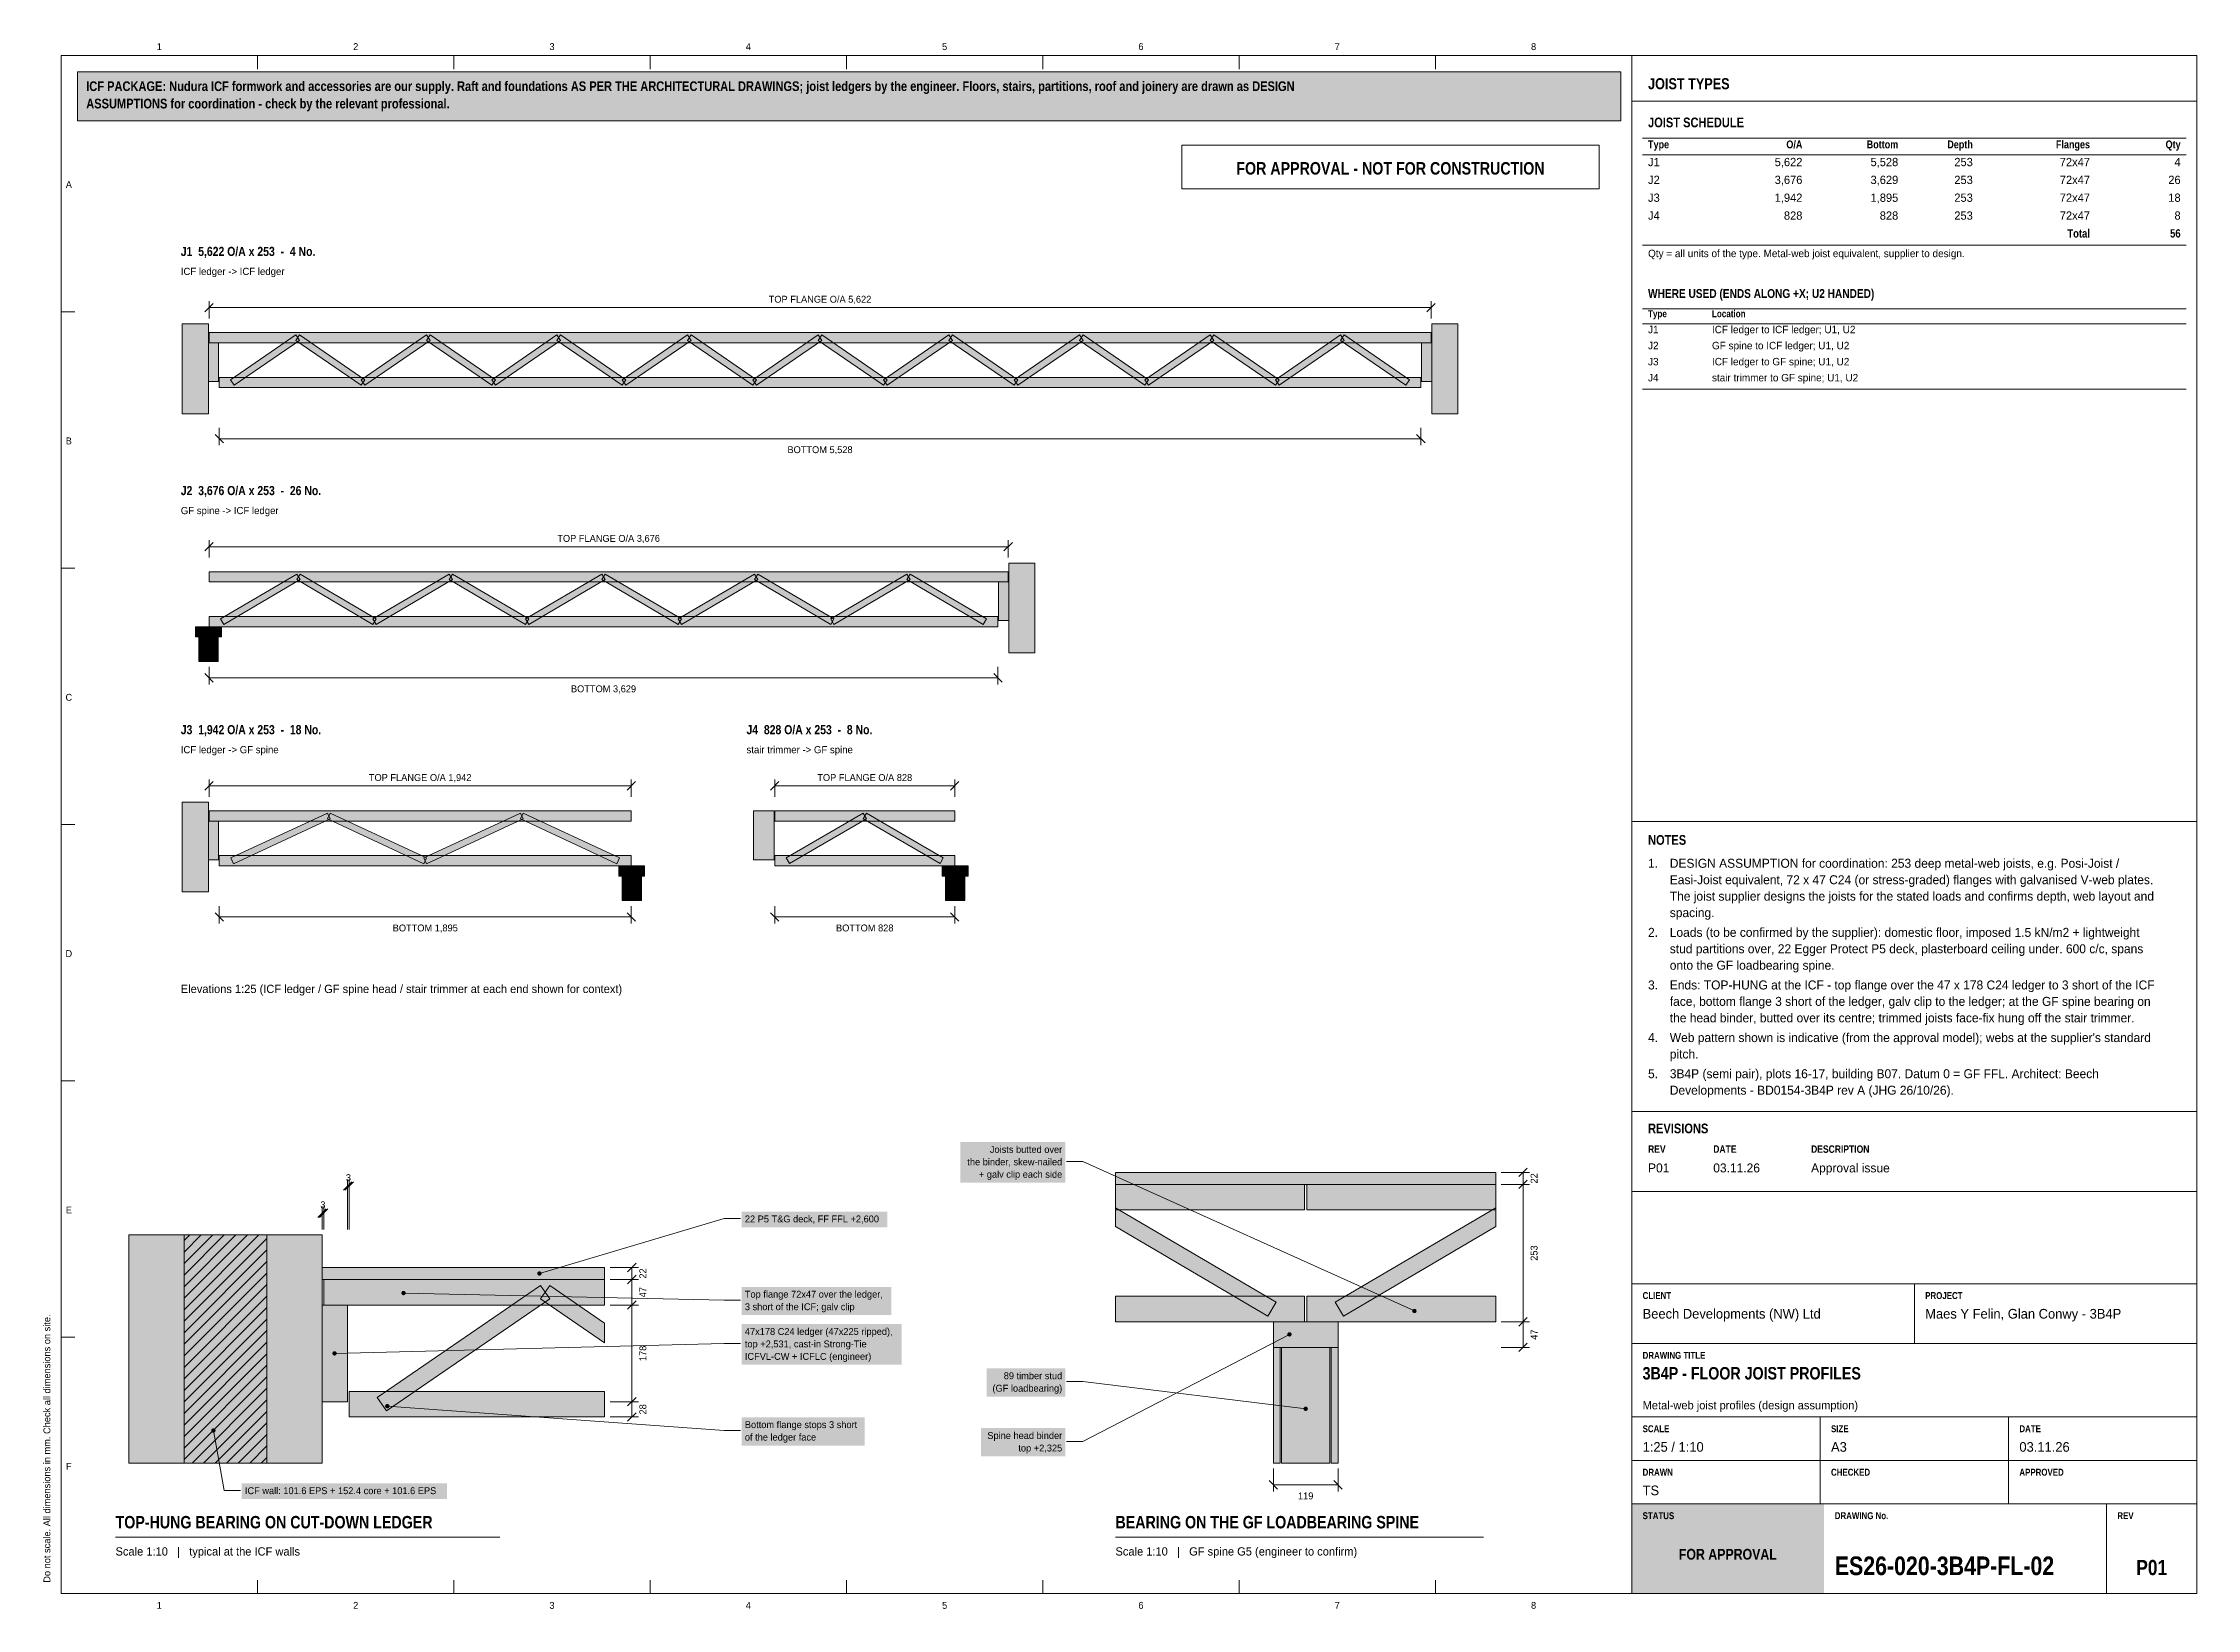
# Model space of a CAD drawing. Header units: millimetres. Extents: x 17 to 413, y 4 to 292.
import ezdxf
from ezdxf.enums import TextEntityAlignment as Align

# ---------------------------------------------------------------- set-up
doc = ezdxf.new("R2010")
doc.units = ezdxf.units.MM
for name, color, linetype in [('FILL-C_6B451A', 7, 'Continuous'), ('FILL-C_735940', 7, 'Continuous'), ('FILL-C_B27326', 7, 'Continuous'), ('FILL-C_B2B2B8', 7, 'Continuous'), ('FILL-EPS', 7, 'Continuous'), ('FILL-INK', 7, 'Continuous'), ('FILL-LIGHT', 7, 'Continuous'), ('FILL-MASONRY_FILL', 7, 'Continuous'), ('FILL-STEEL_GREY', 7, 'Continuous'), ('FILL-TEAL', 7, 'Continuous'), ('FILL-TIMBER', 7, 'Continuous'), ('FILL-WHITE', 7, 'Continuous'), ('LINE-C_595966', 7, 'Continuous'), ('LINE-C_6B451A', 7, 'Continuous'), ('LINE-C_735940', 7, 'Continuous'), ('LINE-C_B27326', 7, 'Continuous'), ('LINE-GREY', 7, 'Continuous'), ('LINE-INK', 7, 'Continuous'), ('LINE-RED', 7, 'Continuous'), ('LINE-STEEL_GREY', 7, 'Continuous'), ('LINE-TEAL', 7, 'Continuous'), ('TEXT-C_6B451A', 7, 'Continuous'), ('TEXT-C_735940', 7, 'Continuous'), ('TEXT-C_B27326', 7, 'Continuous'), ('TEXT-EPS', 7, 'Continuous'), ('TEXT-INK', 7, 'Continuous'), ('TEXT-RED', 7, 'Continuous'), ('TEXT-STEEL_GREY', 7, 'Continuous'), ('TEXT-TEAL', 7, 'Continuous'), ('TEXT-TLS_BLUE', 7, 'Continuous'), ('TEXT-WHITE', 7, 'Continuous')]:
    doc.layers.add(name, color=color, linetype=linetype)
doc.styles.add('OpenSansCondensed-Bold', font='OpenSansCondensed-Bold.ttf')

msp = doc.modelspace()

# ---------------------------------------------------------------- texts
at = {"layer": 'TEXT-C_6B451A'}
for s, p in [('Joists butted over', (204.2, 88.09)), ('the binder, skew-nailed', (204.2, 85.8)), ('+ galv clip each side', (204.2, 83.51))]:
    msp.add_text(s, height=1.27, dxfattribs=at).set_placement(p, align=Align.RIGHT)
for s, p in [('Top flange 72x47 over the ledger,', (145.8, 61.45)), ('3 short of the ICF; galv clip', (145.8, 59.15)), ('of the ledger face', (145.8, 35.15)), ('Bottom flange stops 3 short', (145.8, 37.45))]:
    msp.add_text(s, height=1.27, dxfattribs=at).set_placement(p)
at = {"layer": 'TEXT-C_735940'}
for s, p in [('89 timber stud', (204.2, 46.45)), ('(GF loadbearing)', (204.2, 44.15)), ('Spine head binder', (204.2, 35.45)), ('top +2,325', (204.2, 33.15))]:
    msp.add_text(s, height=1.27, dxfattribs=at).set_placement(p, align=Align.RIGHT)
at = {"layer": 'TEXT-C_B27326'}
for s, p in [('47x178 C24 ledger (47x225 ripped),', (145.8, 54.59)), ('top +2,531, cast-in Strong-Tie', (145.8, 52.3)), ('ICFVL-CW + ICFLC (engineer)', (145.8, 50.01))]:
    msp.add_text(s, height=1.27, dxfattribs=at).set_placement(p)
at = {"layer": 'TEXT-EPS', "style": 'OpenSansCondensed-Bold'}
msp.add_text('STATUS', height=1.27, dxfattribs=at).set_placement((311, 20.7))
at = {"layer": 'TEXT-INK', "style": 'OpenSansCondensed-Bold'}
for s, height, p in [('ASSUMPTIONS for coordination - check by the relevant professional.', 1.778, (24.6, 280.27)), ('ICF PACKAGE: Nudura ICF formwork and accessories are our supply. Raft and foundations AS PER THE ARCHITECTURAL DRAWINGS; joist ledgers by the engineer. Floors, stairs, partitions, roof and joinery are drawn as DESIGN', 1.778, (24.6, 283.47)), ('JOIST SCHEDULE', 1.778, (312, 276.8)), ('WHERE USED (ENDS ALONG +X; U2 HANDED)', 1.6256, (312, 245.4)), ('NOTES', 1.778, (312, 144.78)), ('REVISIONS', 1.778, (312, 91.7)), ('3B4P - FLOOR JOIST PROFILES', 2.286, (311, 46.4)), ('TOP-HUNG BEARING ON CUT-DOWN LEDGER', 2.286, (30, 19)), ('BEARING ON THE GF LOADBEARING SPINE', 2.286, (214, 19)), ('ES26-020-3B4P-FL-02', 3.429, (346.36, 10.4))]:
    msp.add_text(s, height=height, dxfattribs=at).set_placement(p)
at = {"layer": 'TEXT-INK'}
for s, height, p in [('J1', 1.524, (312, 269.64)), ('J2', 1.524, (312, 266.36)), ('J3', 1.524, (312, 263.08)), ('J4', 1.524, (312, 259.79)), ('J1', 1.372, (312, 238.9)), ('ICF ledger to ICF ledger; U1, U2', 1.3716, (323.76, 238.9)), ('J2', 1.372, (312, 235.95)), ('J3', 1.372, (312, 232.99)), ('GF spine to ICF ledger; U1, U2', 1.3716, (323.76, 235.95)), ('ICF ledger to GF spine; U1, U2', 1.3716, (323.76, 232.99)), ('J4', 1.372, (312, 230.04)), ('stair trimmer to GF spine; U1, U2', 1.3716, (323.76, 230.04)), ('1.', 1.651, (312, 140.55)), ('DESIGN ASSUMPTION for coordination: 253 deep metal-web joists, e.g. Posi-Joist /', 1.651, (316, 140.55)), ('Easi-Joist equivalent, 72 x 47 C24 (or stress-graded) flanges with galvanised V-web plates.', 1.651, (316, 137.52)), ('The joist supplier designs the joists for the stated loads and confirms depth, web layout and', 1.651, (316, 134.5)), ('spacing.', 1.651, (316, 131.47)), ('2.', 1.651, (312, 127.84)), ('Loads (to be confirmed by the supplier): domestic floor, imposed 1.5 kN/m2 + lightweight', 1.651, (316, 127.84)), ('stud partitions over, 22 Egger Protect P5 deck, plasterboard ceiling under. 600 c/c, spans', 1.651, (316, 124.82)), ('onto the GF loadbearing spine.', 1.651, (316, 121.79)), ('3.', 1.651, (312, 118.16)), ('Ends: TOP-HUNG at the ICF - top flange over the 47 x 178 C24 ledger to 3 short of the ICF', 1.651, (316, 118.16)), ('face, bottom flange 3 short of the ledger, galv clip to the ledger; at the GF spine bearing on', 1.651, (316, 115.14)), ('the head binder, butted over its centre; trimmed joists face-fix hung off the stair trimmer.', 1.651, (316, 112.11)), ('4.', 1.651, (312, 108.48)), ("Web pattern shown is indicative (from the approval model); webs at the supplier's standard", 1.651, (316, 108.48)), ('pitch.', 1.651, (316, 105.45)), ('5.', 1.651, (312, 101.83)), ('3B4P (semi pair), plots 16-17, building B07. Datum 0 = GF FFL. Architect: Beech', 1.651, (316, 101.83)), ('Developments - BD0154-3B4P rev A (JHG 26/10/26).', 1.651, (316, 98.8)), ('P01', 1.651, (312, 84.5)), ('03.11.26', 1.651, (324, 84.5)), ('Approval issue', 1.651, (342, 84.5)), ('22 P5 T&G deck, FF FFL +2,600', 1.27, (145.8, 75.3)), ('Beech Developments (NW) Ltd', 1.778, (311, 57.6)), ('Maes Y Felin, Glan Conwy - 3B4P', 1.778, (363, 57.6)), ('1:25 / 1:10', 1.778, (311, 33.1)), ('A3', 1.778, (345.67, 33.1)), ('03.11.26', 1.778, (380.33, 33.1)), ('TS', 1.778, (311, 25.1))]:
    msp.add_text(s, height=height, dxfattribs=at).set_placement(p)
for s, height, p in [('5,622', 1.524, (340.4, 269.64)), ('5,528', 1.524, (358.04, 269.64)), ('253', 1.524, (371.76, 269.64)), ('72x47', 1.524, (393.32, 269.64)), ('4', 1.52, (410, 269.64)), ('3,676', 1.524, (340.4, 266.36)), ('3,629', 1.524, (358.04, 266.36)), ('253', 1.524, (371.76, 266.36)), ('72x47', 1.524, (393.32, 266.36)), ('26', 1.524, (410, 266.36)), ('1,942', 1.524, (340.4, 263.08)), ('1,895', 1.524, (358.04, 263.08)), ('253', 1.524, (371.76, 263.08)), ('72x47', 1.524, (393.32, 263.08)), ('18', 1.524, (410, 263.08)), ('828', 1.524, (340.4, 259.79)), ('828', 1.524, (358.04, 259.79)), ('253', 1.524, (371.76, 259.79)), ('72x47', 1.524, (393.32, 259.79)), ('8', 1.52, (410, 259.79))]:
    msp.add_text(s, height=height, dxfattribs=at).set_placement(p, align=Align.RIGHT)
at = {"layer": 'TEXT-INK', "style": 'OpenSansCondensed-Bold'}
for s, p in [('Total', (393.32, 256.51)), ('56', (410, 256.51))]:
    msp.add_text(s, height=1.524, dxfattribs=at).set_placement(p, align=Align.RIGHT)
at = {"layer": 'TEXT-INK'}
for s, p in [('TOP FLANGE O/A 5,622', (159.63, 244.52)), ('BOTTOM 5,528', (159.63, 216.84)), ('TOP FLANGE O/A 3,676', (120.73, 200.52)), ('BOTTOM 3,629', (119.79, 172.84)), ('TOP FLANGE O/A 1,942', (86.05, 156.52)), ('TOP FLANGE O/A 828', (167.86, 156.52)), ('BOTTOM 1,895', (86.99, 128.84)), ('BOTTOM 828', (167.86, 128.84)), ('3', (72.85, 82.9)), ('3', (68.15, 77.9)), ('119', (249, 24.34))]:
    msp.add_text(s, height=1.27, dxfattribs=at).set_placement(p, align=Align.CENTER)
for s, p in [('22', (291.66, 83.4)), ('253', (291.66, 69.65)), ('22', (127.66, 65.9)), ('47', (127.66, 62.45)), ('47', (291.66, 54.65)), ('178', (127.66, 51.2)), ('28', (127.66, 40.9))]:
    msp.add_text(s, height=1.27, rotation=90, dxfattribs=at).set_placement(p, align=Align.CENTER)
at = {"layer": 'TEXT-INK', "style": 'OpenSansCondensed-Bold'}
msp.add_text('P01', height=2.794, dxfattribs=at).set_placement((404.68, 10.4), align=Align.CENTER)
at = {"layer": 'TEXT-RED', "style": 'OpenSansCondensed-Bold'}
msp.add_text('FOR APPROVAL - NOT FOR CONSTRUCTION', height=2.286, dxfattribs=at).set_placement((264.6, 268.1), align=Align.CENTER)
at = {"layer": 'TEXT-STEEL_GREY'}
for s, p in [('1', (38.06, 291)), ('2', (74.19, 291)), ('3', (110.31, 291)), ('4', (146.44, 291)), ('5', (182.56, 291)), ('6', (218.69, 291)), ('7', (254.81, 291)), ('8', (290.94, 291)), ('A', (21.4, 265.62)), ('B', (21.4, 218.45)), ('C', (21.4, 171.28)), ('D', (21.4, 124.12)), ('E', (21.4, 76.95)), ('F', (21.4, 29.78)), ('1', (38.06, 4.2)), ('2', (74.19, 4.2)), ('3', (110.31, 4.2)), ('4', (146.44, 4.2)), ('5', (182.56, 4.2)), ('6', (218.69, 4.2)), ('7', (254.81, 4.2)), ('8', (290.94, 4.2))]:
    msp.add_text(s, height=1.27, dxfattribs=at).set_placement(p, align=Align.CENTER)
at = {"layer": 'TEXT-STEEL_GREY', "style": 'OpenSansCondensed-Bold'}
for s, height, p in [('Type', 1.448, (312, 272.92)), ('Type', 1.295, (312, 241.85)), ('Location', 1.295, (323.76, 241.85)), ('REV', 1.372, (312, 88.1)), ('DATE', 1.372, (324, 88.1)), ('DESCRIPTION', 1.3716, (342, 88.1)), ('CLIENT', 1.27, (311, 61.2)), ('PROJECT', 1.27, (363, 61.2)), ('DRAWING TITLE', 1.27, (311, 50.2)), ('SCALE', 1.27, (311, 36.7)), ('SIZE', 1.27, (345.67, 36.7)), ('DATE', 1.27, (380.33, 36.7)), ('DRAWN', 1.27, (311, 28.7)), ('CHECKED', 1.27, (345.67, 28.7)), ('APPROVED', 1.27, (380.33, 28.7)), ('DRAWING No.', 1.27, (346.36, 20.7)), ('REV', 1.27, (398.36, 20.7))]:
    msp.add_text(s, height=height, dxfattribs=at).set_placement(p)
for s, p in [('O/A', (340.4, 272.92)), ('Bottom', (358.04, 272.92)), ('Depth', (371.76, 272.92)), ('Flanges', (393.32, 272.92)), ('Qty', (410, 272.92))]:
    msp.add_text(s, height=1.448, dxfattribs=at).set_placement(p, align=Align.RIGHT)
at = {"layer": 'TEXT-STEEL_GREY'}
for s, height, p in [('Qty = all units of the type. Metal-web joist equivalent, supplier to design.', 1.3716, (312, 252.9)), ('ICF ledger -> ICF ledger', 1.3208, (42, 249.62)), ('GF spine -> ICF ledger', 1.3208, (42, 205.62)), ('ICF ledger -> GF spine', 1.3208, (42, 161.62)), ('stair trimmer -> GF spine', 1.3208, (146.1, 161.62)), ('Elevations 1:25 (ICF ledger / GF spine head / stair trimmer at each end shown for context)', 1.524, (42, 117.5)), ('Metal-web joist profiles (design assumption)', 1.524, (311, 40.9)), ('ICF wall: 101.6 EPS + 152.4 core + 101.6 EPS', 1.27, (53.8, 25.3)), ('Scale 1:10   |   typical at the ICF walls', 1.524, (30, 14)), ('Scale 1:10   |   GF spine G5 (engineer to confirm)', 1.524, (214, 14))]:
    msp.add_text(s, height=height, dxfattribs=at).set_placement(p)
msp.add_text('Do not scale. All dimensions in mm. Check all dimensions on site.', height=1.27, rotation=90, dxfattribs=at).set_placement((18, 9))
at = {"layer": 'TEXT-TEAL', "style": 'OpenSansCondensed-Bold'}
msp.add_text('JOIST TYPES', height=2.032, dxfattribs=at).set_placement((312, 283.8))
at = {"layer": 'TEXT-TLS_BLUE', "style": 'OpenSansCondensed-Bold'}
for s, p in [('J1  5,622 O/A x 253  -  4 No.', (42, 253.12)), ('J2  3,676 O/A x 253  -  26 No.', (42, 209.12)), ('J3  1,942 O/A x 253  -  18 No.', (42, 165.12)), ('J4  828 O/A x 253  -  8 No.', (146.1, 165.12))]:
    msp.add_text(s, height=1.6764, dxfattribs=at).set_placement(p)
at = {"layer": 'TEXT-WHITE', "style": 'OpenSansCondensed-Bold'}
msp.add_text('FOR APPROVAL', height=1.9812, dxfattribs=at).set_placement((326.68, 13.25), align=Align.CENTER)

# ---------------------------------------------------------------- hatches: boundary and pattern name
at = {"layer": 'FILL-C_6B451A', "true_color": 0x6b451a}
h = msp.add_hatch(color=36, dxfattribs=at)
h.dxf.hatch_style = 1
h.paths.add_polyline_path([(83.4, 62.3), (83.39, 62.4), (83.35, 62.5), (83.28, 62.58), (83.2, 62.65), (83.1, 62.69), (83, 62.7), (82.9, 62.69), (82.8, 62.65), (82.72, 62.58), (82.65, 62.5), (82.61, 62.4), (82.6, 62.3), (82.61, 62.2), (82.65, 62.1), (82.72, 62.02), (82.8, 61.95), (82.9, 61.91), (83, 61.9), (83.1, 61.91), (83.2, 61.95), (83.28, 62.02), (83.35, 62.1), (83.39, 62.2)])
h = msp.add_hatch(color=36, dxfattribs=at)
h.dxf.hatch_style = 1
h.paths.add_polyline_path([(269.4, 59), (269.39, 59.1), (269.35, 59.2), (269.28, 59.28), (269.2, 59.35), (269.1, 59.39), (269, 59.4), (268.9, 59.39), (268.8, 59.35), (268.72, 59.28), (268.65, 59.2), (268.61, 59.1), (268.6, 59), (268.61, 58.9), (268.65, 58.8), (268.72, 58.72), (268.8, 58.65), (268.9, 58.61), (269, 58.6), (269.1, 58.61), (269.2, 58.65), (269.28, 58.72), (269.35, 58.8), (269.39, 58.9)])
h = msp.add_hatch(color=36, dxfattribs=at)
h.dxf.hatch_style = 1
h.paths.add_polyline_path([(80.4, 41.5), (80.39, 41.6), (80.35, 41.7), (80.28, 41.78), (80.2, 41.85), (80.1, 41.89), (80, 41.9), (79.9, 41.89), (79.8, 41.85), (79.72, 41.78), (79.65, 41.7), (79.61, 41.6), (79.6, 41.5), (79.61, 41.4), (79.65, 41.3), (79.72, 41.22), (79.8, 41.15), (79.9, 41.11), (80, 41.1), (80.1, 41.11), (80.2, 41.15), (80.28, 41.22), (80.35, 41.3), (80.39, 41.4)])
at = {"layer": 'FILL-C_735940', "true_color": 0x735940}
h = msp.add_hatch(color=37, dxfattribs=at)
h.dxf.hatch_style = 1
h.paths.add_polyline_path([(246.4, 54.7), (246.39, 54.8), (246.35, 54.9), (246.28, 54.98), (246.2, 55.05), (246.1, 55.09), (246, 55.1), (245.9, 55.09), (245.8, 55.05), (245.72, 54.98), (245.65, 54.9), (245.61, 54.8), (245.6, 54.7), (245.61, 54.6), (245.65, 54.5), (245.72, 54.42), (245.8, 54.35), (245.9, 54.31), (246, 54.3), (246.1, 54.31), (246.2, 54.35), (246.28, 54.42), (246.35, 54.5), (246.39, 54.6)])
h = msp.add_hatch(color=37, dxfattribs=at)
h.dxf.hatch_style = 1
h.paths.add_polyline_path([(249.4, 41), (249.39, 41.1), (249.35, 41.2), (249.28, 41.28), (249.2, 41.35), (249.1, 41.39), (249, 41.4), (248.9, 41.39), (248.8, 41.35), (248.72, 41.28), (248.65, 41.2), (248.61, 41.1), (248.6, 41), (248.61, 40.9), (248.65, 40.8), (248.72, 40.72), (248.8, 40.65), (248.9, 40.61), (249, 40.6), (249.1, 40.61), (249.2, 40.65), (249.28, 40.72), (249.35, 40.8), (249.39, 40.9)])
at = {"layer": 'FILL-C_B27326', "true_color": 0xb27326}
h = msp.add_hatch(color=35, dxfattribs=at)
h.dxf.hatch_style = 1
h.paths.add_polyline_path([(70.7, 51.2), (70.69, 51.3), (70.65, 51.4), (70.58, 51.48), (70.5, 51.55), (70.4, 51.59), (70.3, 51.6), (70.2, 51.59), (70.1, 51.55), (70.02, 51.48), (69.95, 51.4), (69.91, 51.3), (69.9, 51.2), (69.91, 51.1), (69.95, 51), (70.02, 50.92), (70.1, 50.85), (70.2, 50.81), (70.3, 50.8), (70.4, 50.81), (70.5, 50.85), (70.58, 50.92), (70.65, 51), (70.69, 51.1)])
at = {"layer": 'FILL-C_B2B2B8', "true_color": 0xb2b2b8}
h = msp.add_hatch(color=253, dxfattribs=at)
h.dxf.hatch_style = 1
h.paths.add_polyline_path([(57.84, 31), (57.84, 73), (42.6, 73), (42.6, 31)])
at = {"layer": 'FILL-EPS', "true_color": 0xccf2f7}
h = msp.add_hatch(color=254, dxfattribs=at)
h.dxf.hatch_style = 1
h.paths.add_polyline_path([(42.6, 31), (42.6, 73), (32.44, 73), (32.44, 31)])
h = msp.add_hatch(color=254, dxfattribs=at)
h.dxf.hatch_style = 1
h.paths.add_polyline_path([(68, 31), (68, 73), (57.84, 73), (57.84, 31)])
at = {"layer": 'FILL-INK', "true_color": 0x14141a}
h = msp.add_hatch(color=250, dxfattribs=at)
h.dxf.hatch_style = 1
h.paths.add_polyline_path([(108.4, 65.9), (108.39, 66), (108.35, 66.1), (108.28, 66.18), (108.2, 66.25), (108.1, 66.29), (108, 66.3), (107.9, 66.29), (107.8, 66.25), (107.72, 66.18), (107.65, 66.1), (107.61, 66), (107.6, 65.9), (107.61, 65.8), (107.65, 65.7), (107.72, 65.62), (107.8, 65.55), (107.9, 65.51), (108, 65.5), (108.1, 65.51), (108.2, 65.55), (108.28, 65.62), (108.35, 65.7), (108.39, 65.8)])
at = {"layer": 'FILL-LIGHT', "true_color": 0xdedee0}
h = msp.add_hatch(color=254, dxfattribs=at)
h.dxf.hatch_style = 1
h.paths.add_polyline_path([(47.08, 224.1), (47.08, 240.62), (42.28, 240.62), (42.28, 224.1)])
at = {"layer": 'FILL-LIGHT', "true_color": 0xccd1db}
h = msp.add_hatch(color=254, dxfattribs=at)
h.dxf.hatch_style = 1
h.paths.add_polyline_path([(51.82, 229.34), (51.14, 230.34), (63.16, 238.58), (63.84, 237.58)])
h = msp.add_hatch(color=254, dxfattribs=at)
h.dxf.hatch_style = 1
h.paths.add_polyline_path([(75.18, 229.34), (63.16, 237.58), (63.84, 238.58), (75.85, 230.34)])
h = msp.add_hatch(color=254, dxfattribs=at)
h.dxf.hatch_style = 1
h.paths.add_polyline_path([(75.85, 229.34), (75.18, 230.34), (87.19, 238.58), (87.87, 237.58)])
h = msp.add_hatch(color=254, dxfattribs=at)
h.dxf.hatch_style = 1
h.paths.add_polyline_path([(99.21, 229.34), (87.19, 237.58), (87.87, 238.58), (99.89, 230.34)])
h = msp.add_hatch(color=254, dxfattribs=at)
h.dxf.hatch_style = 1
h.paths.add_polyline_path([(99.89, 229.34), (99.21, 230.34), (111.23, 238.58), (111.9, 237.58)])
h = msp.add_hatch(color=254, dxfattribs=at)
h.dxf.hatch_style = 1
h.paths.add_polyline_path([(123.24, 229.34), (111.23, 237.58), (111.9, 238.58), (123.92, 230.34)])
h = msp.add_hatch(color=254, dxfattribs=at)
h.dxf.hatch_style = 1
h.paths.add_polyline_path([(123.92, 229.34), (123.24, 230.34), (135.26, 238.58), (135.94, 237.58)])
h = msp.add_hatch(color=254, dxfattribs=at)
h.dxf.hatch_style = 1
h.paths.add_polyline_path([(147.28, 229.34), (135.26, 237.58), (135.94, 238.58), (147.96, 230.34)])
h = msp.add_hatch(color=254, dxfattribs=at)
h.dxf.hatch_style = 1
h.paths.add_polyline_path([(147.96, 229.34), (147.28, 230.34), (159.3, 238.58), (159.97, 237.58)])
h = msp.add_hatch(color=254, dxfattribs=at)
h.dxf.hatch_style = 1
h.paths.add_polyline_path([(171.31, 229.34), (159.3, 237.58), (159.97, 238.58), (171.99, 230.34)])
h = msp.add_hatch(color=254, dxfattribs=at)
h.dxf.hatch_style = 1
h.paths.add_polyline_path([(171.99, 229.34), (171.31, 230.34), (183.33, 238.58), (184.01, 237.58)])
h = msp.add_hatch(color=254, dxfattribs=at)
h.dxf.hatch_style = 1
h.paths.add_polyline_path([(195.35, 229.34), (183.33, 237.58), (184.01, 238.58), (196.02, 230.34)])
h = msp.add_hatch(color=254, dxfattribs=at)
h.dxf.hatch_style = 1
h.paths.add_polyline_path([(196.02, 229.34), (195.35, 230.34), (207.36, 238.58), (208.04, 237.58)])
h = msp.add_hatch(color=254, dxfattribs=at)
h.dxf.hatch_style = 1
h.paths.add_polyline_path([(219.38, 229.34), (207.36, 237.58), (208.04, 238.58), (220.06, 230.34)])
h = msp.add_hatch(color=254, dxfattribs=at)
h.dxf.hatch_style = 1
h.paths.add_polyline_path([(220.06, 229.34), (219.38, 230.34), (231.4, 238.58), (232.08, 237.58)])
h = msp.add_hatch(color=254, dxfattribs=at)
h.dxf.hatch_style = 1
h.paths.add_polyline_path([(243.42, 229.34), (231.4, 237.58), (232.08, 238.58), (244.09, 230.34)])
h = msp.add_hatch(color=254, dxfattribs=at)
h.dxf.hatch_style = 1
h.paths.add_polyline_path([(244.09, 229.34), (243.42, 230.34), (255.43, 238.58), (256.11, 237.58)])
h = msp.add_hatch(color=254, dxfattribs=at)
h.dxf.hatch_style = 1
h.paths.add_polyline_path([(267.45, 229.34), (255.43, 237.58), (256.11, 238.58), (268.13, 230.34)])
at = {"layer": 'FILL-LIGHT', "true_color": 0xdedee0}
h = msp.add_hatch(color=254, dxfattribs=at)
h.dxf.hatch_style = 1
h.paths.add_polyline_path([(276.99, 224.1), (276.99, 240.62), (272.19, 240.62), (272.19, 224.1)])
at = {"layer": 'FILL-LIGHT', "true_color": 0xccd1db}
h = msp.add_hatch(color=254, dxfattribs=at)
h.dxf.hatch_style = 1
h.paths.add_polyline_path([(49.9, 185.32), (49.3, 186.36), (63.33, 194.6), (63.94, 193.56)])
h = msp.add_hatch(color=254, dxfattribs=at)
h.dxf.hatch_style = 1
h.paths.add_polyline_path([(77.37, 185.32), (63.33, 193.56), (63.94, 194.6), (77.98, 186.36)])
h = msp.add_hatch(color=254, dxfattribs=at)
h.dxf.hatch_style = 1
h.paths.add_polyline_path([(77.98, 185.32), (77.37, 186.36), (91.41, 194.6), (92.02, 193.56)])
h = msp.add_hatch(color=254, dxfattribs=at)
h.dxf.hatch_style = 1
h.paths.add_polyline_path([(105.44, 185.32), (91.41, 193.56), (92.02, 194.6), (106.05, 186.36)])
h = msp.add_hatch(color=254, dxfattribs=at)
h.dxf.hatch_style = 1
h.paths.add_polyline_path([(106.05, 185.32), (105.44, 186.36), (119.48, 194.6), (120.09, 193.56)])
h = msp.add_hatch(color=254, dxfattribs=at)
h.dxf.hatch_style = 1
h.paths.add_polyline_path([(133.52, 185.32), (119.48, 193.56), (120.09, 194.6), (134.13, 186.36)])
h = msp.add_hatch(color=254, dxfattribs=at)
h.dxf.hatch_style = 1
h.paths.add_polyline_path([(134.13, 185.32), (133.52, 186.36), (147.56, 194.6), (148.16, 193.56)])
h = msp.add_hatch(color=254, dxfattribs=at)
h.dxf.hatch_style = 1
h.paths.add_polyline_path([(161.6, 185.32), (147.56, 193.56), (148.16, 194.6), (162.2, 186.36)])
h = msp.add_hatch(color=254, dxfattribs=at)
h.dxf.hatch_style = 1
h.paths.add_polyline_path([(162.2, 185.32), (161.6, 186.36), (175.63, 194.6), (176.24, 193.56)])
h = msp.add_hatch(color=254, dxfattribs=at)
h.dxf.hatch_style = 1
h.paths.add_polyline_path([(189.67, 185.32), (175.63, 193.56), (176.24, 194.6), (190.28, 186.36)])
at = {"layer": 'FILL-LIGHT', "true_color": 0xdedee0}
h = msp.add_hatch(color=254, dxfattribs=at)
h.dxf.hatch_style = 1
h.paths.add_polyline_path([(199.17, 180.1), (199.17, 196.62), (194.37, 196.62), (194.37, 180.1)])
h = msp.add_hatch(color=254, dxfattribs=at)
h.dxf.hatch_style = 1
h.paths.add_polyline_path([(47.08, 136.1), (47.08, 152.62), (42.28, 152.62), (42.28, 136.1)])
at = {"layer": 'FILL-LIGHT', "true_color": 0xccd1db}
h = msp.add_hatch(color=254, dxfattribs=at)
h.dxf.hatch_style = 1
h.paths.add_polyline_path([(51.73, 141.3), (51.23, 142.38), (68.98, 150.62), (69.49, 149.54)])
h = msp.add_hatch(color=254, dxfattribs=at)
h.dxf.hatch_style = 1
h.paths.add_polyline_path([(86.74, 141.3), (68.98, 149.54), (69.49, 150.62), (87.24, 142.38)])
h = msp.add_hatch(color=254, dxfattribs=at)
h.dxf.hatch_style = 1
h.paths.add_polyline_path([(87.24, 141.3), (86.74, 142.38), (104.49, 150.62), (105, 149.54)])
h = msp.add_hatch(color=254, dxfattribs=at)
h.dxf.hatch_style = 1
h.paths.add_polyline_path([(122.24, 141.3), (104.49, 149.54), (105, 150.62), (122.75, 142.38)])
h = msp.add_hatch(color=254, dxfattribs=at)
h.dxf.hatch_style = 1
h.paths.add_polyline_path([(154, 141.32), (153.4, 142.36), (167.56, 150.6), (168.16, 149.56)])
h = msp.add_hatch(color=254, dxfattribs=at)
h.dxf.hatch_style = 1
h.paths.add_polyline_path([(181.72, 141.32), (167.56, 149.56), (168.16, 150.6), (182.32, 142.36)])
h = msp.add_hatch(color=254, dxfattribs=at)
h.dxf.hatch_style = 1
h.paths.add_polyline_path([(243.56, 60.64), (242.04, 58.06), (214, 74.52), (214, 77.99)])
h = msp.add_hatch(color=254, dxfattribs=at)
h.dxf.hatch_style = 1
h.paths.add_polyline_path([(254.44, 60.64), (284, 77.99), (284, 74.52), (255.96, 58.06)])
h = msp.add_hatch(color=254, dxfattribs=at)
h.dxf.hatch_style = 1
h.paths.add_polyline_path([(78.15, 43.09), (108.19, 63.69), (109.89, 61.21), (79.85, 40.61)])
h = msp.add_hatch(color=254, dxfattribs=at)
h.dxf.hatch_style = 1
h.paths.add_polyline_path([(108.19, 61.21), (109.89, 63.69), (120, 56.76), (120, 53.11)])
at = {"layer": 'FILL-MASONRY_FILL', "true_color": 0xf7f0e0}
h = msp.add_hatch(color=7, dxfattribs=at)
h.dxf.hatch_style = 1
h.paths.add_polyline_path([(48.9, 178.5), (48.9, 183.02), (45.34, 183.02), (45.34, 178.5)])
h = msp.add_hatch(color=7, dxfattribs=at)
h.dxf.hatch_style = 1
h.paths.add_polyline_path([(126.76, 134.5), (126.76, 139.02), (123.2, 139.02), (123.2, 134.5)])
h = msp.add_hatch(color=7, dxfattribs=at)
h.dxf.hatch_style = 1
h.paths.add_polyline_path([(186.28, 134.5), (186.28, 139.02), (182.72, 139.02), (182.72, 134.5)])
h = msp.add_hatch(color=7, dxfattribs=at)
h.dxf.hatch_style = 1
h.paths.add_polyline_path([(253.45, 31), (253.45, 52.3), (244.55, 52.3), (244.55, 31)])
at = {"layer": 'FILL-STEEL_GREY', "true_color": 0x73737a}
h = msp.add_hatch(color=8, dxfattribs=at)
h.dxf.hatch_style = 1
h.paths.add_polyline_path([(48.4, 37), (48.39, 37.1), (48.35, 37.2), (48.28, 37.28), (48.2, 37.35), (48.1, 37.39), (48, 37.4), (47.9, 37.39), (47.8, 37.35), (47.72, 37.28), (47.65, 37.2), (47.61, 37.1), (47.6, 37), (47.61, 36.9), (47.65, 36.8), (47.72, 36.72), (47.8, 36.65), (47.9, 36.61), (48, 36.6), (48.1, 36.61), (48.2, 36.65), (48.28, 36.72), (48.35, 36.8), (48.39, 36.9)])
at = {"layer": 'FILL-TEAL', "true_color": 0x009e85}
h = msp.add_hatch(color=124, dxfattribs=at)
h.dxf.hatch_style = 1
h.paths.add_polyline_path([(309.01, 7), (344.37, 7), (344.37, 23.5), (309.01, 23.5)])
at = {"layer": 'FILL-TIMBER', "true_color": 0xeddbb8}
h = msp.add_hatch(color=254, dxfattribs=at)
h.dxf.hatch_style = 1
h.paths.add_polyline_path([(47.2, 237.14), (47.2, 239.02), (272.07, 239.02), (272.07, 237.14)])
at = {"layer": 'FILL-TIMBER', "true_color": 0xedcc99}
h = msp.add_hatch(color=31, dxfattribs=at)
h.dxf.hatch_style = 1
h.paths.add_polyline_path([(48.96, 230.02), (48.96, 237.14), (47.08, 237.14), (47.08, 230.02)])
h = msp.add_hatch(color=31, dxfattribs=at)
h.dxf.hatch_style = 1
h.paths.add_polyline_path([(272.19, 230.02), (272.19, 237.14), (270.31, 237.14), (270.31, 230.02)])
at = {"layer": 'FILL-TIMBER', "true_color": 0xeddbb8}
h = msp.add_hatch(color=254, dxfattribs=at)
h.dxf.hatch_style = 1
h.paths.add_polyline_path([(49.08, 228.9), (49.08, 230.78), (270.19, 230.78), (270.19, 228.9)])
h = msp.add_hatch(color=254, dxfattribs=at)
h.dxf.hatch_style = 1
h.paths.add_polyline_path([(47.2, 193.14), (47.2, 195.02), (194.25, 195.02), (194.25, 193.14)])
at = {"layer": 'FILL-TIMBER', "true_color": 0xedcc99}
h = msp.add_hatch(color=31, dxfattribs=at)
h.dxf.hatch_style = 1
h.paths.add_polyline_path([(194.37, 186.02), (194.37, 193.14), (192.49, 193.14), (192.49, 186.02)])
at = {"layer": 'FILL-TIMBER', "true_color": 0xeddbb8}
h = msp.add_hatch(color=254, dxfattribs=at)
h.dxf.hatch_style = 1
h.paths.add_polyline_path([(47.2, 184.9), (47.2, 186.78), (192.37, 186.78), (192.37, 184.9)])
at = {"layer": 'FILL-TIMBER', "true_color": 0xe6dbcc}
h = msp.add_hatch(color=254, dxfattribs=at)
h.dxf.hatch_style = 1
h.paths.add_polyline_path([(49.5, 183.02), (49.5, 184.9), (44.74, 184.9), (44.74, 183.02)])
at = {"layer": 'FILL-TIMBER', "true_color": 0xeddbb8}
h = msp.add_hatch(color=254, dxfattribs=at)
h.dxf.hatch_style = 1
h.paths.add_polyline_path([(47.2, 149.14), (47.2, 151.02), (124.9, 151.02), (124.9, 149.14)])
at = {"layer": 'FILL-TIMBER', "true_color": 0xedcc99}
h = msp.add_hatch(color=31, dxfattribs=at)
h.dxf.hatch_style = 1
h.paths.add_polyline_path([(151.18, 142.02), (151.18, 151.02), (147.42, 151.02), (147.42, 142.02)])
at = {"layer": 'FILL-TIMBER', "true_color": 0xeddbb8}
h = msp.add_hatch(color=254, dxfattribs=at)
h.dxf.hatch_style = 1
h.paths.add_polyline_path([(151.3, 149.14), (151.3, 151.02), (184.42, 151.02), (184.42, 149.14)])
at = {"layer": 'FILL-TIMBER', "true_color": 0xedcc99}
h = msp.add_hatch(color=31, dxfattribs=at)
h.dxf.hatch_style = 1
h.paths.add_polyline_path([(48.96, 142.02), (48.96, 149.14), (47.08, 149.14), (47.08, 142.02)])
at = {"layer": 'FILL-TIMBER', "true_color": 0xeddbb8}
h = msp.add_hatch(color=254, dxfattribs=at)
h.dxf.hatch_style = 1
h.paths.add_polyline_path([(49.08, 140.9), (49.08, 142.78), (124.9, 142.78), (124.9, 140.9)])
h = msp.add_hatch(color=254, dxfattribs=at)
h.dxf.hatch_style = 1
h.paths.add_polyline_path([(151.3, 140.9), (151.3, 142.78), (184.42, 142.78), (184.42, 140.9)])
at = {"layer": 'FILL-TIMBER', "true_color": 0xe6dbcc}
h = msp.add_hatch(color=254, dxfattribs=at)
h.dxf.hatch_style = 1
h.paths.add_polyline_path([(127.36, 139.02), (127.36, 140.9), (122.6, 140.9), (122.6, 139.02)])
h = msp.add_hatch(color=254, dxfattribs=at)
h.dxf.hatch_style = 1
h.paths.add_polyline_path([(186.88, 139.02), (186.88, 140.9), (182.12, 140.9), (182.12, 139.02)])
at = {"layer": 'FILL-TIMBER', "true_color": 0xe0cc9e}
h = msp.add_hatch(color=31, dxfattribs=at)
h.dxf.hatch_style = 1
h.paths.add_polyline_path([(284, 82.3), (284, 84.5), (214, 84.5), (214, 82.3)])
at = {"layer": 'FILL-TIMBER', "true_color": 0xeddbb8}
h = msp.add_hatch(color=254, dxfattribs=at)
h.dxf.hatch_style = 1
h.paths.add_polyline_path([(248.8, 82.3), (248.8, 77.6), (214, 77.6), (214, 82.3)])
h = msp.add_hatch(color=254, dxfattribs=at)
h.dxf.hatch_style = 1
h.paths.add_polyline_path([(249.2, 82.3), (284, 82.3), (284, 77.6), (249.2, 77.6)])
at = {"layer": 'FILL-TIMBER', "true_color": 0xe0cc9e}
h = msp.add_hatch(color=31, dxfattribs=at)
h.dxf.hatch_style = 1
h.paths.add_polyline_path([(120, 64.8), (120, 67), (68, 67), (68, 64.8)])
at = {"layer": 'FILL-TIMBER', "true_color": 0xeddbb8}
h = msp.add_hatch(color=254, dxfattribs=at)
h.dxf.hatch_style = 1
h.paths.add_polyline_path([(68.3, 64.8), (120, 64.8), (120, 60.1), (68.3, 60.1)])
at = {"layer": 'FILL-TIMBER', "true_color": 0xedcc99}
h = msp.add_hatch(color=31, dxfattribs=at)
h.dxf.hatch_style = 1
h.paths.add_polyline_path([(72.7, 42.3), (72.7, 60.1), (68, 60.1), (68, 42.3)])
at = {"layer": 'FILL-TIMBER', "true_color": 0xeddbb8}
h = msp.add_hatch(color=254, dxfattribs=at)
h.dxf.hatch_style = 1
h.paths.add_polyline_path([(248.8, 61.7), (248.8, 57), (214, 57), (214, 61.7)])
h = msp.add_hatch(color=254, dxfattribs=at)
h.dxf.hatch_style = 1
h.paths.add_polyline_path([(249.2, 61.7), (284, 61.7), (284, 57), (249.2, 57)])
at = {"layer": 'FILL-TIMBER', "true_color": 0xe6dbcc}
h = msp.add_hatch(color=254, dxfattribs=at)
h.dxf.hatch_style = 1
h.paths.add_polyline_path([(254.95, 52.3), (254.95, 57), (243.05, 57), (243.05, 52.3)])
at = {"layer": 'FILL-TIMBER', "true_color": 0xeddbb8}
h = msp.add_hatch(color=254, dxfattribs=at)
h.dxf.hatch_style = 1
h.paths.add_polyline_path([(73, 44.2), (120, 44.2), (120, 39.5), (73, 39.5)])
at = {"layer": 'FILL-WHITE', "true_color": 0xfff5f0}
h = msp.add_hatch(color=7, dxfattribs=at)
h.dxf.hatch_style = 1
h.paths.add_polyline_path([(23, 278), (307, 278), (307, 287), (23, 287)])
at = {"layer": 'FILL-WHITE', "true_color": 0xffffff}
h = msp.add_hatch(color=7, dxfattribs=at)
h.dxf.hatch_style = 1
h.paths.add_polyline_path([(185.46, 82.61), (204.8, 82.61), (204.8, 90.09), (185.46, 90.09)])
h = msp.add_hatch(color=7, dxfattribs=at)
h.dxf.hatch_style = 1
h.paths.add_polyline_path([(145.2, 74.4), (172.04, 74.4), (172.04, 77.29), (145.2, 77.29)])
h = msp.add_hatch(color=7, dxfattribs=at)
h.dxf.hatch_style = 1
h.paths.add_polyline_path([(145.2, 58.25), (172.78, 58.25), (172.78, 63.44), (145.2, 63.44)])
h = msp.add_hatch(color=7, dxfattribs=at)
h.dxf.hatch_style = 1
h.paths.add_polyline_path([(145.2, 49.11), (174.64, 49.11), (174.64, 56.59), (145.2, 56.59)])
at = {"layer": 'FILL-WHITE', "true_color": 0xf2f2f2}
h = msp.add_hatch(color=7, dxfattribs=at)
h.dxf.hatch_style = 1
h.paths.add_polyline_path([(244.3, 31), (244.3, 52.3), (243.05, 52.3), (243.05, 31)])
h = msp.add_hatch(color=7, dxfattribs=at)
h.dxf.hatch_style = 1
h.paths.add_polyline_path([(254.95, 31), (254.95, 52.3), (253.7, 52.3), (253.7, 31)])
at = {"layer": 'FILL-WHITE', "true_color": 0xffffff}
h = msp.add_hatch(color=7, dxfattribs=at)
h.dxf.hatch_style = 1
h.paths.add_polyline_path([(190.27, 43.25), (204.8, 43.25), (204.8, 48.44), (190.27, 48.44)])
h = msp.add_hatch(color=7, dxfattribs=at)
h.dxf.hatch_style = 1
h.paths.add_polyline_path([(145.2, 34.25), (167.87, 34.25), (167.87, 39.44), (145.2, 39.44)])
h = msp.add_hatch(color=7, dxfattribs=at)
h.dxf.hatch_style = 1
h.paths.add_polyline_path([(189.28, 32.25), (204.8, 32.25), (204.8, 37.44), (189.28, 37.44)])
h = msp.add_hatch(color=7, dxfattribs=at)
h.dxf.hatch_style = 1
h.paths.add_polyline_path([(53.2, 24.4), (90.97, 24.4), (90.97, 27.29), (53.2, 27.29)])

# ---------------------------------------------------------------- linework, layer by layer
at = {"layer": 'LINE-C_595966', "lineweight": 5}
for points in [[(51.82, 229.34), (51.14, 230.34), (63.16, 238.58), (63.84, 237.58)], [(75.18, 229.34), (63.16, 237.58), (63.84, 238.58), (75.85, 230.34)], [(75.85, 229.34), (75.18, 230.34), (87.19, 238.58), (87.87, 237.58)], [(99.21, 229.34), (87.19, 237.58), (87.87, 238.58), (99.89, 230.34)], [(99.89, 229.34), (99.21, 230.34), (111.23, 238.58), (111.9, 237.58)], [(123.24, 229.34), (111.23, 237.58), (111.9, 238.58), (123.92, 230.34)], [(123.92, 229.34), (123.24, 230.34), (135.26, 238.58), (135.94, 237.58)], [(147.28, 229.34), (135.26, 237.58), (135.94, 238.58), (147.96, 230.34)], [(147.96, 229.34), (147.28, 230.34), (159.3, 238.58), (159.97, 237.58)], [(171.31, 229.34), (159.3, 237.58), (159.97, 238.58), (171.99, 230.34)], [(171.99, 229.34), (171.31, 230.34), (183.33, 238.58), (184.01, 237.58)], [(195.35, 229.34), (183.33, 237.58), (184.01, 238.58), (196.02, 230.34)], [(196.02, 229.34), (195.35, 230.34), (207.36, 238.58), (208.04, 237.58)], [(219.38, 229.34), (207.36, 237.58), (208.04, 238.58), (220.06, 230.34)], [(220.06, 229.34), (219.38, 230.34), (231.4, 238.58), (232.08, 237.58)], [(243.42, 229.34), (231.4, 237.58), (232.08, 238.58), (244.09, 230.34)], [(244.09, 229.34), (243.42, 230.34), (255.43, 238.58), (256.11, 237.58)], [(267.45, 229.34), (255.43, 237.58), (256.11, 238.58), (268.13, 230.34)], [(49.9, 185.32), (49.3, 186.36), (63.33, 194.6), (63.94, 193.56)], [(77.37, 185.32), (63.33, 193.56), (63.94, 194.6), (77.98, 186.36)], [(77.98, 185.32), (77.37, 186.36), (91.41, 194.6), (92.02, 193.56)], [(105.44, 185.32), (91.41, 193.56), (92.02, 194.6), (106.05, 186.36)], [(106.05, 185.32), (105.44, 186.36), (119.48, 194.6), (120.09, 193.56)], [(133.52, 185.32), (119.48, 193.56), (120.09, 194.6), (134.13, 186.36)], [(134.13, 185.32), (133.52, 186.36), (147.56, 194.6), (148.16, 193.56)], [(161.6, 185.32), (147.56, 193.56), (148.16, 194.6), (162.2, 186.36)], [(162.2, 185.32), (161.6, 186.36), (175.63, 194.6), (176.24, 193.56)], [(189.67, 185.32), (175.63, 193.56), (176.24, 194.6), (190.28, 186.36)], [(51.73, 141.3), (51.23, 142.38), (68.98, 150.62), (69.49, 149.54)], [(86.74, 141.3), (68.98, 149.54), (69.49, 150.62), (87.24, 142.38)], [(87.24, 141.3), (86.74, 142.38), (104.49, 150.62), (105, 149.54)], [(122.24, 141.3), (104.49, 149.54), (105, 150.62), (122.75, 142.38)], [(154, 141.32), (153.4, 142.36), (167.56, 150.6), (168.16, 149.56)], [(181.72, 141.32), (167.56, 149.56), (168.16, 150.6), (182.32, 142.36)], [(243.56, 60.64), (242.04, 58.06), (214, 74.52), (214, 77.99)], [(254.44, 60.64), (284, 77.99), (284, 74.52), (255.96, 58.06)], [(78.15, 43.09), (108.19, 63.69), (109.89, 61.21), (79.85, 40.61)], [(108.19, 61.21), (109.89, 63.69), (120, 56.76), (120, 53.11)]]:
    msp.add_lwpolyline(points, close=True, dxfattribs=at)
at = {"layer": 'LINE-C_6B451A', "lineweight": 5}
for p, q in [((208, 86.5), (205, 86.5)), ((269, 59), (208, 86.5)), ((83, 62.3), (142, 61)), ((142, 61), (145, 61)), ((80, 41.5), (142, 37)), ((142, 37), (145, 37))]:
    msp.add_line(p, q, dxfattribs=at)
for points in [[(47.2, 237.14), (47.2, 239.02), (272.07, 239.02), (272.07, 237.14)], [(49.08, 228.9), (49.08, 230.78), (270.19, 230.78), (270.19, 228.9)], [(47.2, 193.14), (47.2, 195.02), (194.25, 195.02), (194.25, 193.14)], [(47.2, 184.9), (47.2, 186.78), (192.37, 186.78), (192.37, 184.9)], [(47.2, 149.14), (47.2, 151.02), (124.9, 151.02), (124.9, 149.14)], [(151.3, 149.14), (151.3, 151.02), (184.42, 151.02), (184.42, 149.14)], [(49.08, 140.9), (49.08, 142.78), (124.9, 142.78), (124.9, 140.9)], [(151.3, 140.9), (151.3, 142.78), (184.42, 142.78), (184.42, 140.9)], [(248.8, 82.3), (248.8, 77.6), (214, 77.6), (214, 82.3)], [(249.2, 82.3), (284, 82.3), (284, 77.6), (249.2, 77.6)], [(68.3, 64.8), (120, 64.8), (120, 60.1), (68.3, 60.1)], [(248.8, 61.7), (248.8, 57), (214, 57), (214, 61.7)], [(249.2, 61.7), (284, 61.7), (284, 57), (249.2, 57)], [(73, 44.2), (120, 44.2), (120, 39.5), (73, 39.5)]]:
    msp.add_lwpolyline(points, close=True, dxfattribs=at)
at = {"layer": 'LINE-C_735940', "lineweight": 5}
for p, q in [((246, 54.7), (208, 35)), ((208, 46), (205, 46)), ((249, 41), (208, 46)), ((208, 35), (205, 35))]:
    msp.add_line(p, q, dxfattribs=at)
for points in [[(49.5, 183.02), (49.5, 184.9), (44.74, 184.9), (44.74, 183.02)], [(48.9, 178.5), (48.9, 183.02), (45.34, 183.02), (45.34, 178.5)], [(127.36, 139.02), (127.36, 140.9), (122.6, 140.9), (122.6, 139.02)], [(126.76, 134.5), (126.76, 139.02), (123.2, 139.02), (123.2, 134.5)], [(186.88, 139.02), (186.88, 140.9), (182.12, 140.9), (182.12, 139.02)], [(186.28, 134.5), (186.28, 139.02), (182.72, 139.02), (182.72, 134.5)], [(254.95, 52.3), (254.95, 57), (243.05, 57), (243.05, 52.3)], [(253.45, 31), (253.45, 52.3), (244.55, 52.3), (244.55, 31)]]:
    msp.add_lwpolyline(points, close=True, dxfattribs=at)
at = {"layer": 'LINE-C_B27326', "lineweight": 5}
for p, q in [((70.3, 51.2), (142, 53)), ((142, 53), (145, 53))]:
    msp.add_line(p, q, dxfattribs=at)
for points in [[(48.96, 230.02), (48.96, 237.14), (47.08, 237.14), (47.08, 230.02)], [(272.19, 230.02), (272.19, 237.14), (270.31, 237.14), (270.31, 230.02)], [(194.37, 186.02), (194.37, 193.14), (192.49, 193.14), (192.49, 186.02)], [(151.18, 142.02), (151.18, 151.02), (147.42, 151.02), (147.42, 142.02)], [(48.96, 142.02), (48.96, 149.14), (47.08, 149.14), (47.08, 142.02)], [(72.7, 42.3), (72.7, 60.1), (68, 60.1), (68, 42.3)]]:
    msp.add_lwpolyline(points, close=True, dxfattribs=at)
at = {"layer": 'LINE-GREY', "lineweight": 5}
for points in [[(47.08, 224.1), (47.08, 240.62), (42.28, 240.62), (42.28, 224.1)], [(276.99, 224.1), (276.99, 240.62), (272.19, 240.62), (272.19, 224.1)], [(199.17, 180.1), (199.17, 196.62), (194.37, 196.62), (194.37, 180.1)], [(47.08, 136.1), (47.08, 152.62), (42.28, 152.62), (42.28, 136.1)], [(42.6, 31), (42.6, 73), (32.44, 73), (32.44, 31)], [(57.84, 31), (57.84, 73), (42.6, 73), (42.6, 31)], [(68, 31), (68, 73), (57.84, 73), (57.84, 31)]]:
    msp.add_lwpolyline(points, close=True, dxfattribs=at)
at = {"layer": 'LINE-INK', "lineweight": 5}
for p, q in [((56.12, 290), (56.12, 287.5)), ((92.25, 290), (92.25, 287.5)), ((128.38, 290), (128.38, 287.5)), ((164.5, 290), (164.5, 287.5)), ((200.62, 290), (200.62, 287.5)), ((236.75, 290), (236.75, 287.5)), ((272.88, 290), (272.88, 287.5)), ((309, 7), (309, 290)), ((311, 274.8), (411, 274.8)), ((311, 271.72), (411, 271.72)), ((311, 255.11), (411, 255.11)), ((20, 242.83), (22.5, 242.83)), ((46.42, 242.84), (47.98, 244.4)), ((47.2, 241.62), (47.2, 244.82)), ((47.2, 243.62), (272.07, 243.62)), ((271.29, 242.84), (272.85, 244.4)), ((272.07, 241.62), (272.07, 244.82)), ((311, 243.4), (411, 243.4)), ((311, 240.65), (411, 240.65)), ((311, 228.64), (411, 228.64)), ((48.3, 220.28), (49.86, 218.72)), ((49.08, 221.5), (49.08, 218.3)), ((49.08, 219.5), (270.19, 219.5)), ((269.41, 220.28), (270.97, 218.72)), ((270.19, 221.5), (270.19, 218.3)), ((46.42, 198.84), (47.98, 200.4)), ((47.2, 197.62), (47.2, 200.82)), ((47.2, 199.62), (194.25, 199.62)), ((193.47, 198.84), (195.03, 200.4)), ((194.25, 197.62), (194.25, 200.82)), ((20, 195.67), (22.5, 195.67)), ((46.42, 176.28), (47.98, 174.72)), ((47.2, 177.5), (47.2, 174.3)), ((47.2, 175.5), (192.37, 175.5)), ((191.59, 176.28), (193.15, 174.72)), ((192.37, 177.5), (192.37, 174.3)), ((46.42, 154.84), (47.98, 156.4)), ((47.2, 153.62), (47.2, 156.82)), ((47.2, 155.62), (124.9, 155.62)), ((124.12, 154.84), (125.67, 156.4)), ((124.9, 153.62), (124.9, 156.82)), ((150.52, 154.84), (152.07, 156.4)), ((151.3, 153.62), (151.3, 156.82)), ((151.3, 155.62), (184.42, 155.62)), ((183.64, 154.84), (185.19, 156.4)), ((184.42, 153.62), (184.42, 156.82)), ((20, 148.5), (22.5, 148.5)), ((309, 149.08), (413, 149.08)), ((48.3, 132.28), (49.86, 130.72)), ((49.08, 133.5), (49.08, 130.3)), ((49.08, 131.5), (124.9, 131.5)), ((124.12, 132.28), (125.67, 130.72)), ((124.9, 133.5), (124.9, 130.3)), ((150.52, 132.28), (152.07, 130.72)), ((151.3, 133.5), (151.3, 130.3)), ((151.3, 131.5), (184.42, 131.5)), ((183.64, 132.28), (185.19, 130.72)), ((184.42, 133.5), (184.42, 130.3)), ((20, 101.33), (22.5, 101.33)), ((309, 95.7), (413, 95.7)), ((285, 84.5), (290.2, 84.5)), ((288.22, 83.72), (289.78, 85.28)), ((289, 52.3), (289, 84.5)), ((71.92, 81.22), (73.48, 82.78)), ((72.22, 81.22), (73.78, 82.78)), ((72.7, 74), (72.7, 83.2)), ((72.7, 82), (73, 82)), ((73, 74), (73, 83.2)), ((285, 82.3), (290.2, 82.3)), ((288.22, 81.52), (289.78, 83.08)), ((309, 81), (413, 81)), ((67.22, 76.22), (68.78, 77.78)), ((67.52, 76.22), (69.08, 77.78)), ((68, 74), (68, 78.2)), ((68, 77), (68.3, 77)), ((68.3, 74), (68.3, 78.2)), ((108, 65.9), (142, 76)), ((142, 76), (145, 76)), ((124.22, 66.22), (125.78, 67.78)), ((121, 67), (126.2, 67)), ((121, 64.8), (126.2, 64.8)), ((124.22, 64.02), (125.78, 65.58)), ((125, 39.5), (125, 67)), ((309, 64), (413, 64)), ((361, 53), (361, 64)), ((121, 60.1), (126.2, 60.1)), ((124.22, 59.32), (125.78, 60.88)), ((285, 57), (290.2, 57)), ((288.22, 56.22), (289.78, 57.78)), ((20, 54.17), (22.5, 54.17)), ((285, 52.3), (290.2, 52.3)), ((288.22, 51.52), (289.78, 53.08)), ((309, 53), (413, 53)), ((121, 42.3), (126.2, 42.3)), ((124.22, 41.52), (125.78, 43.08)), ((124.22, 38.72), (125.78, 40.28)), ((121, 39.5), (126.2, 39.5)), ((309, 39.5), (413, 39.5)), ((343.67, 31.5), (343.67, 39.5)), ((378.33, 31.5), (378.33, 39.5)), ((242.27, 27.78), (243.83, 26.22)), ((243.05, 30), (243.05, 25.8)), ((254.17, 27.78), (255.73, 26.22)), ((254.95, 30), (254.95, 25.8)), ((309, 31.5), (413, 31.5)), ((343.67, 23.5), (343.67, 31.5)), ((378.33, 23.5), (378.33, 31.5)), ((243.05, 27), (254.95, 27)), ((309, 23.5), (413, 23.5)), ((396.36, 7), (396.36, 23.5)), ((30, 17.4), (100.73, 17.4)), ((214, 17.4), (281.74, 17.4)), ((56.12, 7), (56.12, 9.5)), ((92.25, 7), (92.25, 9.5)), ((128.38, 7), (128.38, 9.5)), ((164.5, 7), (164.5, 9.5)), ((200.62, 7), (200.62, 9.5)), ((236.75, 7), (236.75, 9.5)), ((272.88, 7), (272.88, 9.5))]:
    msp.add_line(p, q, dxfattribs=at)
for points in [[(20, 7), (413, 7), (413, 290), (20, 290)], [(284, 82.3), (284, 84.5), (214, 84.5), (214, 82.3)], [(120, 64.8), (120, 67), (68, 67), (68, 64.8)]]:
    msp.add_lwpolyline(points, close=True, dxfattribs=at)
at = {"layer": 'LINE-RED', "lineweight": 5}
for points in [[(23, 278), (307, 278), (307, 287), (23, 287)], [(226.21, 265.5), (303, 265.5), (303, 273.5), (226.21, 273.5)]]:
    msp.add_lwpolyline(points, close=True, dxfattribs=at)
at = {"layer": 'LINE-STEEL_GREY', "lineweight": 5}
for p, q in [((42.6, 59.23), (56.37, 73)), ((42.6, 61.35), (54.25, 73)), ((42.6, 63.47), (52.13, 73)), ((42.6, 65.59), (50.01, 73)), ((42.6, 67.71), (47.89, 73)), ((42.6, 69.84), (45.76, 73)), ((42.6, 71.96), (43.64, 73)), ((42.6, 57.11), (57.84, 72.35)), ((42.6, 54.99), (57.84, 70.23)), ((42.6, 52.87), (57.84, 68.11)), ((42.6, 50.74), (57.84, 65.98)), ((42.6, 48.62), (57.84, 63.86)), ((42.6, 46.5), (57.84, 61.74)), ((42.6, 44.38), (57.84, 59.62)), ((42.6, 42.26), (57.84, 57.5)), ((42.6, 40.14), (57.84, 55.38)), ((42.6, 38.02), (57.84, 53.26)), ((42.6, 35.89), (57.84, 51.13)), ((42.6, 33.77), (57.84, 49.01)), ((42.6, 31.65), (57.84, 46.89)), ((44.07, 31), (57.84, 44.77)), ((46.19, 31), (57.84, 42.65)), ((48.31, 31), (57.84, 40.53)), ((48, 37), (50, 26)), ((50.43, 31), (57.84, 38.41)), ((52.55, 31), (57.84, 36.29)), ((54.68, 31), (57.84, 34.16)), ((56.8, 31), (57.84, 32.04)), ((50, 26), (53, 26))]:
    msp.add_line(p, q, dxfattribs=at)
for points in [[(244.3, 31), (244.3, 52.3), (243.05, 52.3), (243.05, 31)], [(254.95, 31), (254.95, 52.3), (253.7, 52.3), (253.7, 31)]]:
    msp.add_lwpolyline(points, close=True, dxfattribs=at)
at = {"layer": 'LINE-TEAL', "lineweight": 5}
msp.add_line((309, 281.6), (413, 281.6), dxfattribs=at)

msp.set_redraw_order([(e.dxf.handle, doc.entitydb.next_handle()) for e in msp.query("TEXT MTEXT ATTDEF DIMENSION ARC_DIMENSION")])  # texts and dimensions are drawn at this point

doc.saveas('drawing.dxf')
